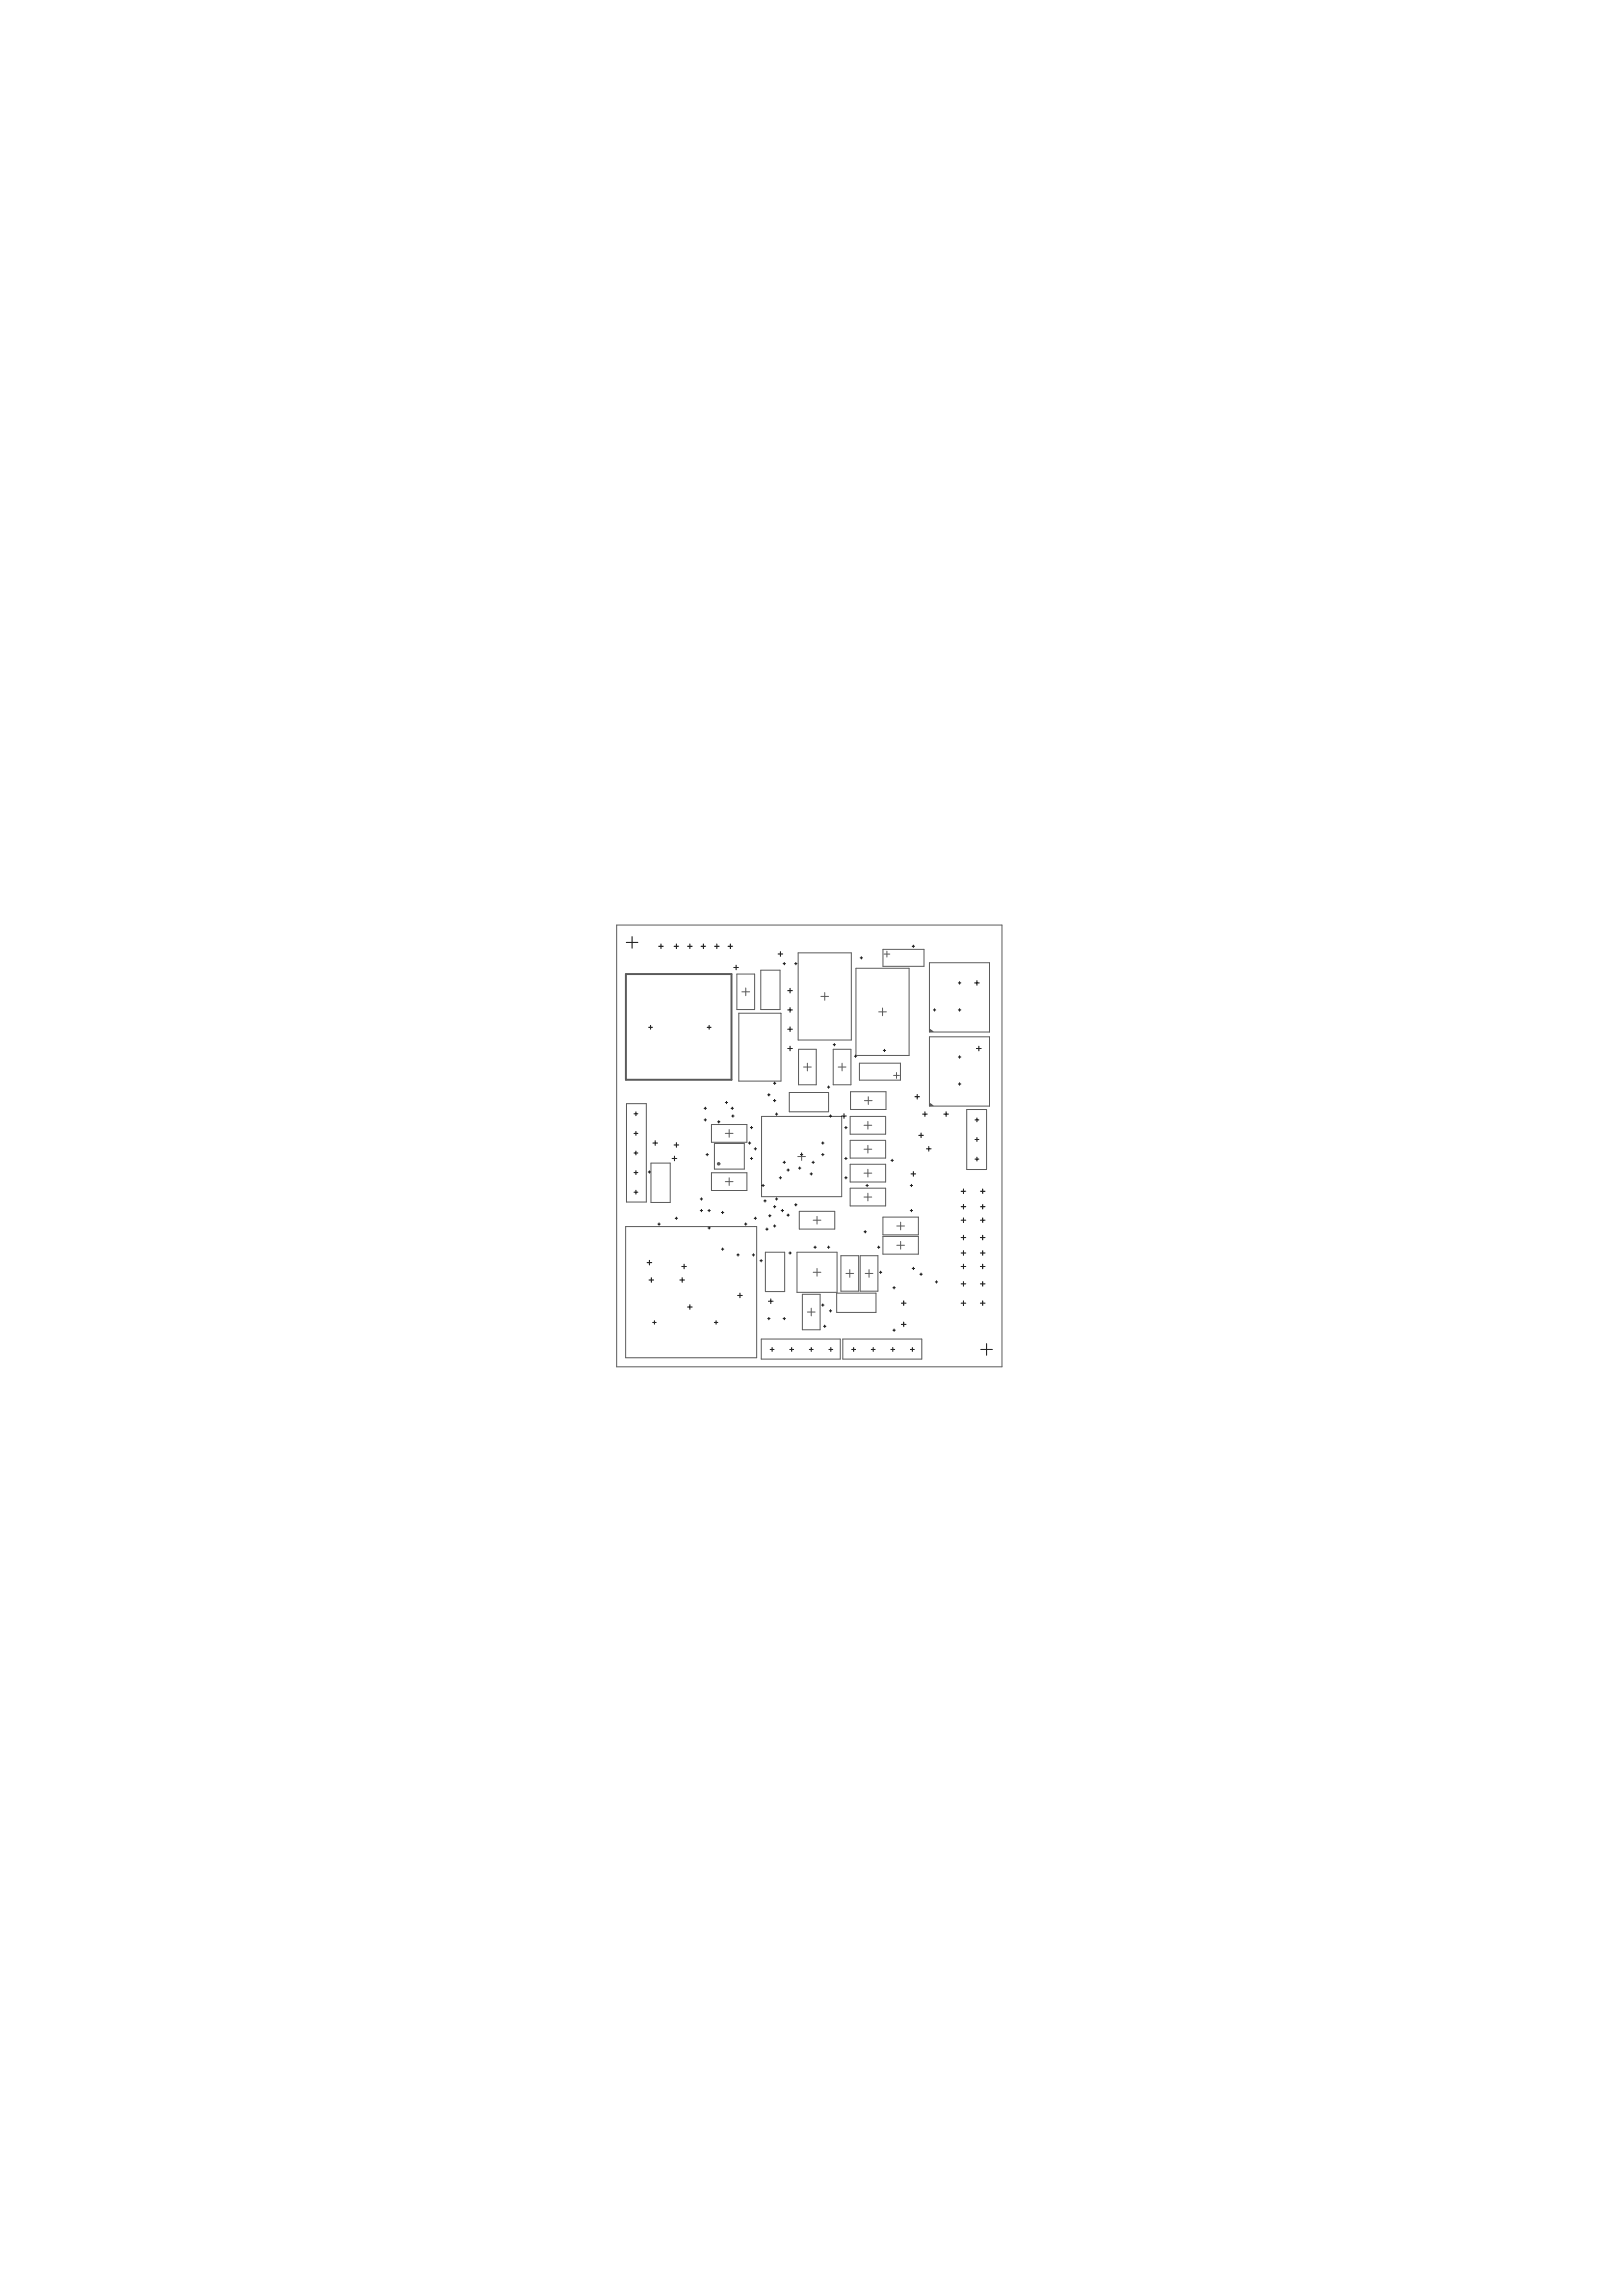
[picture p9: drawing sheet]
<svg xmlns="http://www.w3.org/2000/svg" width="210mm" height="297mm" viewBox="0 0 210 297" stroke-linecap="round" stroke-linejoin="round" font-family="sans-serif">
<g fill="#5a5a5a">
<path d="M120.3 142.7h.1l.2 .2h-.3l.2 .2h-.2v-.2h.3l.3 .2h-.6z"/>
<path d="M120.3 133.1h.1l.2 .2h-.3l.2 .2h-.2v-.2h.3l.3 .2h-.6z"/>
</g>
<g fill="none" stroke="#5a5a5a" stroke-width=".13">
<path d="M79.8 119.7h49.9v57.1h-49.9zM95.4 126h2.3v4.6h-2.3zM95.6 131.1h5.5v8.8h-5.5zM96 128.3h1M96.5 127.8v1M98.5 125.5h2.4v5.1h-2.4zM103.3 123.3h6.9v11.3h-6.9zM103.3 135.7h2.3v4.6h-2.3zM104 138h1M104.5 137.5v1M106.2 128.9h1M106.7 128.4v1"/>
<path d="M107.8 135.7h2.3v4.6h-2.3zM108.5 138h1M109 137.5v1M110.8 125.3h6.8v11.2h-6.8zM111.2 137.5h5.3v2.2h-5.3zM113.7 130.9h1M114.2 130.4v1M114.3 122.8h5.3v2.2h-5.3zM114.4 123.4h.8M114.8 123.1v.7M115.6 139.1h.8M116 138.8v.7"/>
<path d="M120.3 124.6h7.8v8.9h-7.8zM120.3 134.1h7.8v9h-7.8zM128.1 133.5h-.1M81 158.7h16.9v17h-16.9zM81.1 142.8h2.5v12.7h-2.5zM84.2 150.5h2.5v5.1h-2.5zM92.1 145.5h4.6v2.3h-4.6zM92.1 151.7h4.6v2.3h-4.6zM92.5 147.9h3.8v3.4h-3.8zM93.9 146.6h1M93.9 152.9h1M94.4 146.1v1"/>
<path d="M94.4 152.4v1M98.6 144.4h10.3v10.4h-10.3zM102.1 141.3h5.1v2.5h-5.1zM103.2 149.6h1M103.4 156.7h4.6v2.3h-4.6zM103.7 149.1v1M105.2 157.9h1M105.7 157.4v1M110 144.4h4.6v2.3h-4.6zM110 147.5h4.6v2.3h-4.6zM110 150.6h4.6v2.3h-4.6zM110 153.7h4.6v2.3h-4.6z"/>
<path d="M110.1 141.2h4.6v2.3h-4.6zM111.8 154.9h1M111.8 151.8h1M111.8 148.7h1M111.8 145.6h1M111.9 142.4h1M112.3 145.1v1M112.3 148.2v1M112.3 151.3v1M112.3 154.4v1M112.4 141.9v1M114.3 157.5h4.5v2.3h-4.5z"/>
<path d="M114.3 160h4.5v2.3h-4.5zM116.1 158.6h1M116.6 158.1v1M125.1 143.5h2.6l-.1 7.8h-2.5zM128.1 143.1h-.1M98.5 173.2h10.2v2.6h-10.2zM99 162h2.5v5.1h-2.5zM103.1 162h5.2v5.2h-5.2zM103.8 167.4h2.3v4.6h-2.3zM104.5 169.7h1M105 169.2v1M105.2 164.6h1"/>
<path d="M105.7 164.1v1M108.3 167.3h5.1v2.5h-5.1zM108.8 162.5h2.3v4.5h-2.3zM109.1 173.2h10.2v2.6h-10.2zM109.5 164.7h1M110 164.3v.9M111.3 162.5h2.3v4.5h-2.3zM112 164.7h1M112.5 164.3v.9M116.1 161.1h1M116.6 160.6v1"/>
</g>
<g fill="none" stroke="#5a5a5a" stroke-width=".25">
<path d="M81 126h13.7v13.7h-13.7z"/>
<circle cx="93" cy="150.6" r=".1"/>
</g>
<g fill="none" stroke="#000" stroke-width=".13">
<path d="M81 121.9h1.5M81.8 121.2v1.5M83.9 132.9h.5M84.2 132.7v.5M85.2 122.4h.6M85.5 122.1v.6M87.2 122.4h.6M87.5 122.1v.6M89 122.4h.6M89.3 122.1v.6M90.7 122.4h.6M91 122.1v.6"/>
<path d="M91.5 132.9h.5M91.8 132.7v.5M92.5 122.4h.6M92.8 122.1v.6M94.2 122.4h.6M94.5 122.1v.6M95 125.2h.6M95.3 124.9v.6M100.2 140v.3M100.7 123.4h.6M101 123.1v.6M101.3 124.7h.3"/>
<path d="M101.5 124.5v.3M101.9 135.6h.6M101.9 133.2h.6M101.9 130.7h.6M101.9 128.2h.6M102.2 127.9v.6M102.2 130.4v.6M102.2 132.9v.6M102.2 135.3v.6M102.8 124.7h.3M103 124.5v.3M107.8 135.2h.3"/>
<path d="M108 135v.3M110.6 136.6h.3M110.7 136.5v.3M111.3 123.9h.3M111.5 123.8v.3M114.3 135.9h.3M114.5 135.7v.3M118 122.4h.3M118.2 122.3v.3M120.8 130.7h.3M120.9 130.5v.3M124 127.2h.3"/>
<path d="M124 130.7h.3M124 136.7h.3M124.2 127v.3M124.2 130.5v.3M124.2 136.6v.3M126.1 127.2h.6M126.4 135.6h.6M126.4 126.9v.6M126.7 135.3v.6M82 144.1h.5M82 154.2h.5M82 149.2h.5"/>
<path d="M82 151.7h.5M82 146.6h.5M82.3 143.8v.5M82.3 146.4v.5M82.3 148.9v.5M82.3 151.5v.5M82.3 154v.5M83.9 151.6h.3M84 151.5v.3M84.5 147.9h.6M84.8 147.6v.6M85.1 158.4h.3"/>
<path d="M85.3 158.2v.3M87 149.9h.6M87.2 148.1h.6M87.3 149.6v.6M87.4 157.6h.3M87.5 147.8v.6M87.5 157.5v.3M90.6 155.1h.3M90.6 156.6h.3M90.8 155v.3M90.8 156.5v.3M91.1 143.4h.3"/>
<path d="M91.1 144.9h.3M91.3 143.2v.3M91.3 144.7v.3M91.4 149.4h.3M91.5 149.2v.3M91.6 156.6h.3M91.6 158.9h.3M91.8 156.5v.3M91.8 158.7v.3M92.9 145.1h.3M93 145v.3M93.4 156.9h.3"/>
<path d="M93.5 156.7v.3M93.9 142.6h.3M94 142.5v.3M94.6 143.4h.3M94.7 144.4h.3M94.8 143.2v.3M94.8 144.2v.3M96.4 158.4h.3M96.5 158.2v.3M96.9 147.9h.3M97 147.7v.3M97.1 149.9h.3"/>
<path d="M97.1 145.9h.3M97.3 145.7v.3M97.3 149.7v.3M97.6 148.6h.3M97.6 157.6h.3M97.8 148.5v.3M97.8 157.5v.3M98.6 153.4h.3M98.8 153.2v.3M98.9 155.4h.2M99 155.2v.3M99.1 159h.3"/>
<path d="M99.2 158.9v.3M99.3 141.6h.3M99.5 157.3h.3M99.5 141.5v.3M99.6 157.1v.3M100.1 156.1h.3M100.1 158.6h.3M100.1 140.1h.3M100.1 142.4h.3M100.2 142.2v.3M100.2 156v.3M100.2 158.5v.3"/>
<path d="M100.3 155.1h.3M100.3 144.1h.3M100.5 144v.3M100.5 155v.3M100.8 152.4h.3M101 152.2v.3M101.1 156.6h.3M101.2 156.5v.3M101.3 150.4h.3M101.5 150.2v.3M101.8 157.2h.3M101.8 151.4h.3"/>
<path d="M102 151.2v.3M102 157.1v.3M102.8 155.9h.3M103 155.7v.3M103.3 151.1h.3M103.5 151v.3M103.6 149.4h.3M103.7 149.2v.3M104.8 151.9h.3M105 151.7v.3M105.1 150.4h.3M105.2 150.2v.3"/>
<path d="M106.3 147.9h.3M106.3 149.4h.3M106.5 147.7v.3M106.5 149.2v.3M107.1 140.6h.3M107.2 140.5v.3M107.3 144.4h.3M107.5 144.2v.3M108.9 144.4h.6M109.2 144.1v.6M109.3 149.9h.3M109.3 145.9h.3"/>
<path d="M109.3 152.4h.3M109.5 145.7v.3M109.5 149.7v.3M109.5 152.2v.3M111.8 159.4h.3M112 159.2v.3M112.1 153.4h.3M112.2 153.2v.3M115.3 150.1h.3M115.5 150v.3M117.8 156.6h.3M117.8 153.4h.3"/>
<path d="M117.9 151.9h.6M117.9 153.2v.3M117.9 156.5v.3M118.2 151.6v.6M118.4 141.9h.6M118.7 141.6v.6M118.9 146.9h.6M119.2 146.6v.6M119.4 144.1h.6M119.7 143.8v.6M119.9 148.6h.6M120.2 148.3v.6"/>
<path d="M122.1 144.1h.6M122.4 143.8v.6M124 140.2h.3M124.2 140.1v.3M124.4 156.1h.6M124.4 157.9h.6M124.4 154.1h.6M124.7 153.8v.6M124.7 155.8v.6M124.7 157.6v.6M124.7 159.8v.6M126.2 144.9h.5"/>
<path d="M126.2 150h.5M126.2 147.4h.5M126.4 144.6v.5M126.4 147.2v.5M126.4 149.7v.5M126.9 156.1h.6M126.9 157.9h.6M126.9 154.1h.6M127.2 153.8v.6M127.2 155.8v.6M127.2 157.6v.6M127.2 159.8v.6"/>
<path d="M83.7 163.4h.6M84 165.6h.6M84 163.1v.6M84.3 165.3v.6M84.5 171.1h.4M84.7 170.9v.4M88 165.6h.6M88.2 163.9h.6M88.3 165.3v.6M88.5 163.6v.6M89 169.1h.6M89.3 168.8v.6"/>
<path d="M92.4 171.1h.5M92.7 170.9v.4M93.4 161.6h.3M93.5 161.5v.3M95.4 162.4h.3M95.5 167.6h.6M95.5 162.2v.3M95.8 167.3v.6M97.4 162.4h.3M97.5 162.2v.3M98.4 163.1h.3M98.5 163v.3"/>
<path d="M99.3 170.6h.3M99.4 168.3h.6M99.5 170.4v.3M99.7 174.6h.5M99.7 168v.6M99.9 174.3v.5M101.3 170.6h.3M101.5 170.4v.3M102.1 162.1h.3M102.2 174.6h.5M102.2 162v.3M102.5 174.3v.5"/>
<path d="M104.7 174.6h.5M105 174.3v.5M105.3 161.4h.3M105.5 161.2v.3M106.3 168.8h.3M106.5 168.7v.3M106.6 171.6h.3M106.7 171.4v.3M107.1 161.4h.3M107.2 161.2v.3M107.3 174.6h.5M107.3 169.6h.3"/>
<path d="M107.5 169.4v.3M107.5 174.3v.5M110.2 174.6h.5M110.5 174.3v.5M112.8 174.6h.5M113 174.3v.5M113.6 161.4h.3M113.7 161.2v.3M113.8 164.6h.3M114 164.4v.3M115.3 174.6h.5M115.5 174.3v.5"/>
<path d="M115.6 166.6h.3M115.6 172.1h.3M115.7 166.4v.3M115.7 171.9v.3M116.7 168.6h.5M116.7 171.3h.5M117 168.3v.6M117 171v.6M117.8 174.6h.5M118 164.1h.3M118.1 174.3v.5M118.2 164v.3"/>
<path d="M119 164.8h.3M119.2 164.7v.3M121 165.8h.3M121.2 165.7v.3M124.4 166.1h.6M124.4 163.9h.6M124.4 168.6h.6M124.4 162.1h.6M124.4 160.1h.6M124.7 161.8v.6M124.7 163.6v.6M124.7 165.8v.6"/>
<path d="M124.7 168.3v.6M126.9 166.1h.6M126.9 163.9h.6M126.9 168.6h.6M126.9 162.1h.6M126.9 160.1h.6M126.9 174.6h1.5M127.2 161.8v.6M127.2 163.6v.6M127.2 165.8v.6M127.2 168.3v.6M127.7 173.8v1.5"/>
</g>
</svg>
